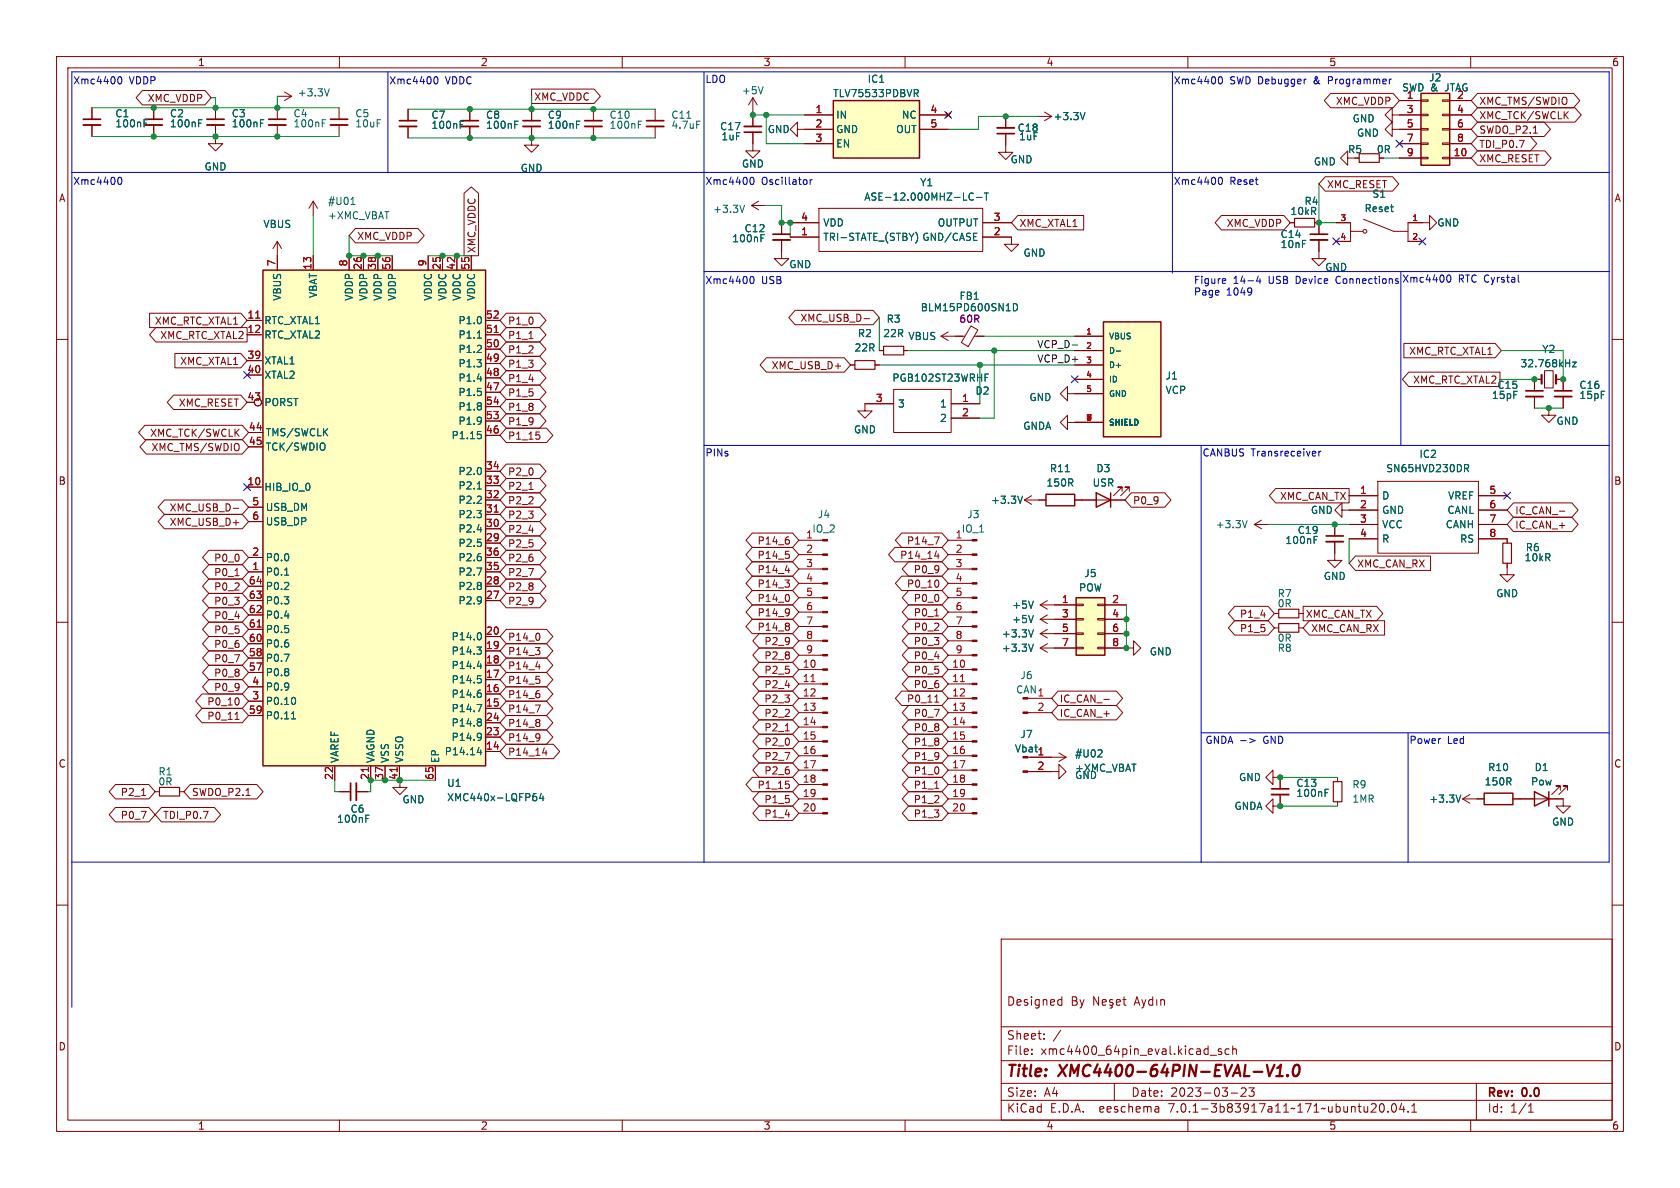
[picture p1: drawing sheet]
<svg xmlns="http://www.w3.org/2000/svg" width="297mm" height="210mm" viewBox="0 0 297 210" stroke-linecap="round" stroke-linejoin="round" font-family="sans-serif">
<defs><g id="words">
<g font-size="2.8" fill="#840000">
<text x="178" y="190.8">Title:</text>
<text x="187.4" y="190.8">XMC4400-64PIN-EVAL-V1.0</text>
</g>
<g font-size="2.1" fill="#840000">
<text x="178" y="177.9">Designed</text>
<text x="178" y="183.9">Sheet:</text>
<text x="186.2" y="183.9">/</text>
<text x="178" y="186.6">File:</text>
<text x="184" y="186.6">xmc4400_64pin_eval.kicad_sch</text>
<text x="178" y="196.8">KiCad</text>
<text x="178" y="194">Size:</text>
<text x="184.6" y="194">A4</text>
<text x="185.7" y="196.8">E.D.A.</text>
<text x="194.4" y="196.8">eeschema</text>
<text x="200" y="194">Date:</text>
<text x="206.7" y="196.8">7.0.1-3b83917a11~171~ubuntu20.04.1</text>
<text x="206.9" y="194">2023-03-23</text>
<text x="263" y="194.2">Rev:</text>
<text x="263" y="196.8">Id:</text>
<text x="267" y="196.8">1/1</text>
<text x="269.2" y="194.2">0.0</text>
</g>
<g font-size="1.8" fill="#840000">
<text x="35" y="11.8">1</text>
<text x="85" y="11.8">2</text>
<text x="135" y="11.8">3</text>
<text x="185" y="11.8">4</text>
<text x="235" y="11.8">5</text>
<text x="285" y="11.8">6</text>
<text x="94.5" y="17.9">XMC_VDDC</text>
<text x="26" y="18.2">XMC_VDDP</text>
<text x="236" y="18.7">XMC_VDDP</text>
<text x="261.5" y="23.8">SWDO_P2.1</text>
<text x="261.5" y="21.2">XMC_TCK/SWCLK</text>
<text x="261.5" y="18.7">XMC_TMS/SWDIO</text>
<text x="261.5" y="28.9">XMC_RESET</text>
<text x="261.5" y="26.3">TDI_P0.7</text>
<text x="10.4" y="35.8">A</text>
<text x="234.6" y="33.4">XMC_RESET</text>
<text x="285.4" y="35.8">A</text>
<text x="180.2" y="40.3">XMC_XTAL1</text>
<text x="216.7" y="40.3">XMC_VDDP</text>
<text x="63.2" y="42.6">XMC_VDDP</text>
<text x="84.2" y="44.7" transform="rotate(-90 84.2 44.7)">XMC_VDDC</text>
<text x="27.3" y="57.6">XMC_RTC_XTAL1</text>
<text x="89.8" y="57.6">P1_0</text>
<text x="141.4" y="57.1">XMC_USB_D-</text>
<text x="28.2" y="60.1">XMC_RTC_XTAL2</text>
<text x="31.7" y="64.7">XMC_XTAL1</text>
<text x="89.8" y="65.2">P1_3</text>
<text x="89.8" y="62.6">P1_2</text>
<text x="89.8" y="60.1">P1_1</text>
<text x="136.3" y="65.4">XMC_USB_D+</text>
<text x="249" y="62.9">XMC_RTC_XTAL1</text>
<text x="89.8" y="67.7">P1_4</text>
<text x="89.8" y="70.3">P1_5</text>
<text x="249.7" y="68">XMC_RTC_XTAL2</text>
<text x="26.4" y="77.4">XMC_TCK/SWCLK</text>
<text x="31.5" y="72">XMC_RESET</text>
<text x="89.8" y="72.8">P1_8</text>
<text x="89.8" y="77.9">P1_15</text>
<text x="89.8" y="75.3">P1_9</text>
<text x="26.7" y="79.9">XMC_TMS/SWDIO</text>
<text x="10.3" y="85.8">B</text>
<text x="89.8" y="86.8">P2_1</text>
<text x="89.8" y="84.2">P2_0</text>
<text x="89.8" y="89.3">P2_2</text>
<text x="200.3" y="89.3">P0_9</text>
<text x="226.2" y="88.5">XMC_CAN_TX</text>
<text x="285.3" y="85.8">B</text>
<text x="29.9" y="93.1">XMC_USB_D+</text>
<text x="29.9" y="90.6">XMC_USB_D-</text>
<text x="89.8" y="91.8">P2_3</text>
<text x="89.8" y="94.4">P2_4</text>
<text x="267.9" y="93.6">IC_CAN_+</text>
<text x="267.9" y="91.1">IC_CAN_-</text>
<text x="37.7" y="99.5">P0_0</text>
<text x="89.8" y="96.9">P2_5</text>
<text x="89.8" y="99.5">P2_6</text>
<text x="133.8" y="96.4">P14_6</text>
<text x="133.8" y="99">P14_5</text>
<text x="133.8" y="101.5">P14_4</text>
<text x="159" y="99">P14_14</text>
<text x="160.2" y="96.4">P14_7</text>
<text x="161.4" y="101.5">P0_9</text>
<text x="239.9" y="100.5">XMC_CAN_RX</text>
<text x="37.7" y="107.1">P0_3</text>
<text x="37.7" y="104.5">P0_2</text>
<text x="37.7" y="102">P0_1</text>
<text x="89.8" y="102">P2_7</text>
<text x="89.8" y="107.1">P2_9</text>
<text x="89.8" y="104.5">P2_8</text>
<text x="133.8" y="106.6">P14_0</text>
<text x="133.8" y="104">P14_3</text>
<text x="160.2" y="104">P0_10</text>
<text x="161.4" y="106.6">P0_0</text>
<text x="37.7" y="109.6">P0_4</text>
<text x="37.7" y="112.2">P0_5</text>
<text x="89.8" y="113.4">P14_0</text>
<text x="133.8" y="111.7">P14_8</text>
<text x="133.8" y="109.1">P14_9</text>
<text x="161.4" y="109.1">P0_1</text>
<text x="161.4" y="111.7">P0_2</text>
<text x="219.1" y="111.9">P1_5</text>
<text x="219.1" y="109.4">P1_4</text>
<text x="230.9" y="109.4">XMC_CAN_TX</text>
<text x="231.8" y="111.9">XMC_CAN_RX</text>
<text x="37.7" y="119.8">P0_8</text>
<text x="37.7" y="117.2">P0_7</text>
<text x="37.7" y="114.7">P0_6</text>
<text x="89.8" y="118.5">P14_4</text>
<text x="89.8" y="116">P14_3</text>
<text x="135" y="116.7">P2_8</text>
<text x="135" y="114.2">P2_9</text>
<text x="135" y="119.3">P2_5</text>
<text x="161.4" y="114.2">P0_3</text>
<text x="161.4" y="116.7">P0_4</text>
<text x="161.4" y="119.3">P0_5</text>
<text x="36.5" y="124.9">P0_10</text>
<text x="37.7" y="122.3">P0_9</text>
<text x="89.8" y="121.1">P14_5</text>
<text x="89.8" y="123.6">P14_6</text>
<text x="135" y="124.4">P2_3</text>
<text x="135" y="121.8">P2_4</text>
<text x="160.2" y="124.4">P0_11</text>
<text x="161.4" y="121.8">P0_6</text>
<text x="187.4" y="124.4">IC_CAN_-</text>
<text x="36.5" y="127.4">P0_11</text>
<text x="89.8" y="128.7">P14_8</text>
<text x="89.8" y="126.1">P14_7</text>
<text x="89.8" y="131.2">P14_9</text>
<text x="135" y="132">P2_0</text>
<text x="135" y="129.4">P2_1</text>
<text x="135" y="126.9">P2_2</text>
<text x="161.4" y="129.4">P0_8</text>
<text x="161.4" y="132">P1_8</text>
<text x="161.4" y="126.9">P0_7</text>
<text x="187.4" y="126.9">IC_CAN_+</text>
<text x="10.3" y="135.8">C</text>
<text x="89.8" y="133.8">P14_14</text>
<text x="135" y="137.1">P2_6</text>
<text x="135" y="134.5">P2_7</text>
<text x="161.4" y="134.5">P1_9</text>
<text x="161.4" y="137.1">P1_0</text>
<text x="285.3" y="135.8">C</text>
<text x="21.2" y="140.9">P2_1</text>
<text x="33.9" y="140.9">SWDO_P2.1</text>
<text x="133.8" y="139.6">P1_15</text>
<text x="135" y="142.1">P1_5</text>
<text x="161.4" y="142.1">P1_2</text>
<text x="161.4" y="139.6">P1_1</text>
<text x="21.2" y="144.9">P0_7</text>
<text x="28.9" y="144.9">TDI_P0.7</text>
<text x="135" y="144.7">P1_4</text>
<text x="161.4" y="144.7">P1_3</text>
<text x="10.3" y="185.8">D</text>
<text x="285.3" y="185.8">D</text>
<text x="35" y="199.8">1</text>
<text x="85" y="199.8">2</text>
<text x="135" y="199.8">3</text>
<text x="185" y="199.8">4</text>
<text x="235" y="199.8">5</text>
<text x="285" y="199.8">6</text>
</g>
<g font-size="1.8" fill="#0000c2">
<text x="13" y="15">Xmc4400</text>
<text x="22.9" y="15">VDDP</text>
<text x="68.8" y="15">Xmc4400</text>
<text x="78.8" y="15">VDDC</text>
<text x="124.7" y="14.7">LDO</text>
<text x="207.5" y="15">Xmc4400</text>
<text x="217.4" y="15">SWD Debugger</text>
<text x="232.4" y="15">&amp;</text>
<text x="235.1" y="15">Programmer</text>
<text x="13" y="32.8">Xmc4400</text>
<text x="124.7" y="32.8">Xmc4400</text>
<text x="134.6" y="32.8">Oscillator</text>
<text x="207.5" y="32.8">Xmc4400</text>
<text x="217.4" y="32.8">Reset</text>
<text x="124.7" y="50.3">Xmc4400</text>
<text x="134.6" y="50.3">USB</text>
<text x="211.1" y="50.3">Figure</text>
<text x="211.1" y="52.3">Page</text>
<text x="216.8" y="52.3">1049</text>
<text x="218" y="50.3">14-4</text>
<text x="224.3" y="50.3">USB</text>
<text x="229.2" y="50.3">Device</text>
<text x="236.4" y="50.3">Connections</text>
<text x="247.9" y="50">Xmc4400</text>
<text x="257.8" y="50">RTC Cyrstal</text>
<text x="124.7" y="80.8">PINs</text>
<text x="212.6" y="80.8">CANBUS Transreceiver</text>
<text x="213.1" y="131.6">GNDA -&gt;</text>
<text x="223.4" y="131.6">GND</text>
<text x="249.2" y="131.6">Power</text>
<text x="255.9" y="131.6">Led</text>
</g>
<g font-size="1.8" fill="#006464">
<text x="52.6" y="17.2">+3.3V</text>
<text x="131.1" y="16.8">+5V</text>
<text x="147.2" y="17.3">TLV75533PDBVR</text>
<text x="153.3" y="14.8">IC1</text>
<text x="247.8" y="16.3">SWD &amp;</text>
<text x="252.6" y="14.5">J2</text>
<text x="255.5" y="16.3">JTAG</text>
<text x="20.3" y="20.9">C1</text>
<text x="20.3" y="22.7">100nF</text>
<text x="30" y="20.9">C2</text>
<text x="30" y="22.7">100nF</text>
<text x="40.9" y="20.9">C3</text>
<text x="40.9" y="22.7">100nF</text>
<text x="51.8" y="20.9">C4</text>
<text x="51.8" y="22.7">100nF</text>
<text x="62.7" y="20.9">C5</text>
<text x="62.7" y="22.7">10uF</text>
<text x="76.2" y="21.1">C7</text>
<text x="76.2" y="22.9">100nF</text>
<text x="85.9" y="21.1">C8</text>
<text x="85.9" y="22.9">100nF</text>
<text x="96.8" y="21.1">C9</text>
<text x="96.8" y="22.9">100nF</text>
<text x="107.7" y="21.1">C10</text>
<text x="107.7" y="22.9">100nF</text>
<text x="118.6" y="21.1">C11</text>
<text x="118.6" y="22.9">4.7uF</text>
<text x="127.2" y="23.2">C17</text>
<text x="135.7" y="23.7">GND</text>
<text x="147.8" y="21.1">IN</text>
<text x="147.8" y="23.7">GND</text>
<text x="158.3" y="23.7">OUT</text>
<text x="159.3" y="21.1">NC</text>
<text x="179.8" y="23.4">C18</text>
<text x="186.2" y="21.4">+3.3V</text>
<text x="239.1" y="21.8">GND</text>
<text x="127.5" y="25">1uF</text>
<text x="131.1" y="29.8">GND</text>
<text x="147.8" y="26.2">EN</text>
<text x="178.6" y="29">GND</text>
<text x="180.1" y="25">1uF</text>
<text x="232.2" y="29.4">GND</text>
<text x="238.3" y="27.2">R5</text>
<text x="239.8" y="24.3">GND</text>
<text x="243.3" y="27.2">0R</text>
<text x="36.1" y="30.3">GND</text>
<text x="92" y="30.5">GND</text>
<text x="152.7" y="35.6">ASE-12.000MHZ-LC-T</text>
<text x="162.6" y="33.1">Y1</text>
<text x="242.6" y="35.1">S1</text>
<text x="46.5" y="40.4">VBUS</text>
<text x="57.9" y="36.4">#U01</text>
<text x="57.9" y="38.9">+XMC_VBAT</text>
<text x="126" y="37.8">+3.3V</text>
<text x="131.6" y="41.2">C12</text>
<text x="145.5" y="40.2">VDD</text>
<text x="165.7" y="40.2">OUTPUT</text>
<text x="228.1" y="38.2">10kR</text>
<text x="230.6" y="36.4">R4</text>
<text x="241.2" y="37.7">Reset</text>
<text x="254" y="40.2">GND</text>
<text x="129.4" y="43">100nF</text>
<text x="139.5" y="47.6">GND</text>
<text x="145.5" y="42.7">TRI-STATE_(STBY)</text>
<text x="162.9" y="42.7">GND/CASE</text>
<text x="180.9" y="45.5">GND</text>
<text x="226.3" y="42.2">C14</text>
<text x="226.3" y="44">10nF</text>
<text x="49.8" y="53.3" transform="rotate(-90 49.8 53.3)">VBUS</text>
<text x="56.2" y="52.8" transform="rotate(-90 56.2 52.8)">VBAT</text>
<text x="62.5" y="53.3" transform="rotate(-90 62.5 53.3)">VDDP</text>
<text x="65.1" y="53.3" transform="rotate(-90 65.1 53.3)">VDDP</text>
<text x="67.6" y="53.3" transform="rotate(-90 67.6 53.3)">VDDP</text>
<text x="70.2" y="53.3" transform="rotate(-90 70.2 53.3)">VDDP</text>
<text x="76.5" y="53.3" transform="rotate(-90 76.5 53.3)">VDDC</text>
<text x="79.1" y="53.3" transform="rotate(-90 79.1 53.3)">VDDC</text>
<text x="81.6" y="53.3" transform="rotate(-90 81.6 53.3)">VDDC</text>
<text x="84.1" y="53.3" transform="rotate(-90 84.1 53.3)">VDDC</text>
<text x="169.6" y="53.1">FB1</text>
<text x="234.2" y="48.1">GND</text>
<text x="46.7" y="57.5">RTC_XTAL1</text>
<text x="80.9" y="57.5">P1.0</text>
<text x="151.6" y="59.8">R2</text>
<text x="156.1" y="59.8">22R</text>
<text x="156.7" y="57.2">R3</text>
<text x="162.7" y="55.2">BLM15PD600SN1D</text>
<text x="46.7" y="60">RTC_XTAL2</text>
<text x="46.7" y="64.6">XTAL1</text>
<text x="80.9" y="65.1">P1.3</text>
<text x="80.9" y="62.5">P1.2</text>
<text x="80.9" y="60">P1.1</text>
<text x="151" y="62.3">22R</text>
<text x="160.5" y="60.3">VBUS</text>
<text x="268.7" y="65.1">32.768kHz</text>
<text x="272.6" y="62.5">Y2</text>
<text x="46.7" y="67.1">XTAL2</text>
<text x="46.7" y="71.9">PORST</text>
<text x="80.9" y="70.2">P1.5</text>
<text x="80.9" y="67.6">P1.4</text>
<text x="157.7" y="67.6">PGB102ST23WRHF</text>
<text x="172.4" y="69.9">D2</text>
<text x="181.9" y="71.1">GND</text>
<text x="206" y="67.2">J1</text>
<text x="206" y="69.8">VCP</text>
<text x="263.7" y="70.7">15pF</text>
<text x="264.7" y="68.9">C15</text>
<text x="279.2" y="68.9">C16</text>
<text x="279.2" y="70.7">15pF</text>
<text x="47" y="77.3">TMS/SWCLK</text>
<text x="79.7" y="77.8">P1.15</text>
<text x="80.9" y="75.2">P1.9</text>
<text x="80.9" y="72.7">P1.8</text>
<text x="150.9" y="76.8">GND</text>
<text x="158.7" y="72.2">3</text>
<text x="166" y="72.2">1</text>
<text x="166" y="74.7">2</text>
<text x="180.8" y="76.1">GNDA</text>
<text x="275.1" y="75.2">GND</text>
<text x="47" y="79.8">TCK/SWDIO</text>
<text x="185.5" y="83.6">R11</text>
<text x="193.8" y="83.6">D3</text>
<text x="245" y="83.6">SN65HVD230DR</text>
<text x="250.9" y="81.1">IC2</text>
<text x="46.7" y="86.9">HIB_IO_0</text>
<text x="80.9" y="89.2">P2.2</text>
<text x="80.9" y="86.7">P2.1</text>
<text x="80.9" y="84.1">P2.0</text>
<text x="175.1" y="89.2">+3.3V</text>
<text x="184.9" y="86.2">150R</text>
<text x="193.1" y="86.2">USR</text>
<text x="244.3" y="88.5">D</text>
<text x="255.9" y="88.5">VREF</text>
<text x="47" y="90.5">USB_DM</text>
<text x="47" y="93">USB_DP</text>
<text x="80.9" y="94.3">P2.4</text>
<text x="80.9" y="91.8">P2.3</text>
<text x="143.5" y="94.3">IO_2</text>
<text x="144.5" y="91.8">J4</text>
<text x="170" y="94.3">IO_1</text>
<text x="170.9" y="91.8">J3</text>
<text x="214.9" y="93.5">+3.3V</text>
<text x="229.3" y="94.6">C19</text>
<text x="231.7" y="91">GND</text>
<text x="244.3" y="91">GND</text>
<text x="244.3" y="93.5">VCC</text>
<text x="255.5" y="93.5">CANH</text>
<text x="255.8" y="91">CANL</text>
<text x="47" y="101.9">P0.1</text>
<text x="47" y="99.4">P0.0</text>
<text x="80.9" y="96.8">P2.5</text>
<text x="80.9" y="101.9">P2.7</text>
<text x="80.9" y="99.4">P2.6</text>
<text x="227.2" y="96.3">100nF</text>
<text x="244.3" y="96.1">R</text>
<text x="258" y="96.1">RS</text>
<text x="269.5" y="99.4">10kR</text>
<text x="269.7" y="97.6">R6</text>
<text x="47" y="107">P0.3</text>
<text x="47" y="104.5">P0.2</text>
<text x="80.9" y="107">P2.9</text>
<text x="80.9" y="104.5">P2.8</text>
<text x="178.9" y="107.8">+5V</text>
<text x="190.7" y="104.7">POW</text>
<text x="191.6" y="102.2">J5</text>
<text x="225.8" y="105.7">R7</text>
<text x="225.8" y="107.5">0R</text>
<text x="234" y="102.7">GND</text>
<text x="264.4" y="105.7">GND</text>
<text x="47" y="112.1">P0.5</text>
<text x="47" y="109.5">P0.4</text>
<text x="79.7" y="113.3">P14.0</text>
<text x="177.1" y="112.8">+3.3V</text>
<text x="178.9" y="110.3">+5V</text>
<text x="225.8" y="113.6">0R</text>
<text x="47" y="119.7">P0.8</text>
<text x="47" y="117.2">P0.7</text>
<text x="47" y="114.6">P0.6</text>
<text x="79.7" y="118.4">P14.4</text>
<text x="79.7" y="115.9">P14.3</text>
<text x="177.1" y="115.4">+3.3V</text>
<text x="203.2" y="116">GND</text>
<text x="225.8" y="115.4">R8</text>
<text x="47" y="124.8">P0.10</text>
<text x="47" y="122.2">P0.9</text>
<text x="79.7" y="123.5">P14.6</text>
<text x="79.7" y="121">P14.5</text>
<text x="179.6" y="122.7">CAN</text>
<text x="180.3" y="120.2">J6</text>
<text x="47" y="127.3">P0.11</text>
<text x="79.7" y="126">P14.7</text>
<text x="79.7" y="131.1">P14.9</text>
<text x="79.7" y="128.6">P14.8</text>
<text x="180.3" y="130.6">J7</text>
<text x="27.9" y="137.2">R1</text>
<text x="60" y="134.9" transform="rotate(-90 60 134.9)">VAREF</text>
<text x="66.4" y="134.9" transform="rotate(-90 66.4 134.9)">VAGND</text>
<text x="68.9" y="134.9" transform="rotate(-90 68.9 134.9)">VSS</text>
<text x="71.4" y="134.9" transform="rotate(-90 71.4 134.9)">VSSO</text>
<text x="77.8" y="134.9" transform="rotate(-90 77.8 134.9)">EP</text>
<text x="78.5" y="133.7">P14.14</text>
<text x="179.4" y="133.2">Vbat</text>
<text x="190" y="134">#U02</text>
<text x="190" y="136.6">+XMC_VBAT</text>
<text x="190" y="137.9">GND</text>
<text x="263" y="136.5">R10</text>
<text x="271.2" y="136.5">D1</text>
<text x="27.9" y="139">0R</text>
<text x="61.9" y="143.8">C6</text>
<text x="71.1" y="142.2">GND</text>
<text x="79" y="141.8">XMC440x-LQFP64</text>
<text x="79" y="139.3">U1</text>
<text x="218.2" y="143.3">GNDA</text>
<text x="219" y="138.2">GND</text>
<text x="229.1" y="139.3">C13</text>
<text x="229.1" y="141">100nF</text>
<text x="239" y="139.5">R9</text>
<text x="239" y="142">1MR</text>
<text x="252.6" y="142">+3.3V</text>
<text x="262.4" y="139">150R</text>
<text x="270.6" y="139">Pow</text>
<text x="59.5" y="145.6">100nF</text>
<text x="274.3" y="146.1">GND</text>
</g>
<g font-size="1.8" fill="#a90000">
<text x="248.6" y="17.5">1</text>
<text x="257.5" y="17.5">2</text>
<text x="144.1" y="20.1">1</text>
<text x="144.1" y="22.6">2</text>
<text x="164.4" y="20.1">4</text>
<text x="164.4" y="22.6">5</text>
<text x="248.6" y="20.1">3</text>
<text x="248.6" y="22.6">5</text>
<text x="257.5" y="20.1">4</text>
<text x="257.5" y="22.6">6</text>
<text x="144.1" y="25.1">3</text>
<text x="248.6" y="25.1">7</text>
<text x="248.6" y="27.7">9</text>
<text x="256.9" y="27.7">10</text>
<text x="257.5" y="25.1">8</text>
<text x="141.6" y="41.7">1</text>
<text x="141.6" y="39.1">4</text>
<text x="175.6" y="41.7">2</text>
<text x="175.6" y="39.1">3</text>
<text x="48.8" y="47.2" transform="rotate(-90 48.8 47.2)">7</text>
<text x="55.1" y="47.8" transform="rotate(-90 55.1 47.8)">13</text>
<text x="61.5" y="47.2" transform="rotate(-90 61.5 47.2)">8</text>
<text x="64" y="47.8" transform="rotate(-90 64 47.8)">26</text>
<text x="66.5" y="47.8" transform="rotate(-90 66.5 47.8)">38</text>
<text x="69.1" y="47.8" transform="rotate(-90 69.1 47.8)">56</text>
<text x="75.4" y="47.2" transform="rotate(-90 75.4 47.2)">9</text>
<text x="78" y="47.8" transform="rotate(-90 78 47.8)">25</text>
<text x="80.5" y="47.8" transform="rotate(-90 80.5 47.8)">42</text>
<text x="83.1" y="47.8" transform="rotate(-90 83.1 47.8)">55</text>
<text x="43.7" y="56.4">11</text>
<text x="43.7" y="58.9">12</text>
<text x="85.8" y="58.9">51</text>
<text x="85.8" y="56.4">52</text>
<text x="43.7" y="63.5">39</text>
<text x="85.8" y="64">49</text>
<text x="85.8" y="61.5">50</text>
<text x="43.7" y="66">40</text>
<text x="43.7" y="70.9">43</text>
<text x="85.8" y="69.1">47</text>
<text x="85.8" y="66.5">48</text>
<text x="85.8" y="71.6">54</text>
<text x="154.8" y="71.1">3</text>
<text x="170" y="71.1">1</text>
<text x="43.9" y="76.2">44</text>
<text x="85.8" y="76.7">46</text>
<text x="85.8" y="74.2">53</text>
<text x="170" y="73.7">2</text>
<text x="43.9" y="78.7">45</text>
<text x="85.8" y="83.1">34</text>
<text x="43.7" y="85.9">10</text>
<text x="44.5" y="89.4">5</text>
<text x="85.8" y="88.1">32</text>
<text x="85.8" y="85.6">33</text>
<text x="240.4" y="87.4">1</text>
<text x="240.4" y="89.9">2</text>
<text x="263.2" y="87.4">5</text>
<text x="263.2" y="89.9">6</text>
<text x="44.5" y="91.9">6</text>
<text x="85.8" y="95.8">29</text>
<text x="85.8" y="93.2">30</text>
<text x="85.8" y="90.7">31</text>
<text x="142.5" y="95.3">1</text>
<text x="168.9" y="95.3">1</text>
<text x="240.4" y="92.5">3</text>
<text x="240.4" y="95">4</text>
<text x="263.2" y="92.5">7</text>
<text x="263.2" y="95">8</text>
<text x="44.5" y="100.8">1</text>
<text x="44.5" y="98.3">2</text>
<text x="85.8" y="100.8">35</text>
<text x="85.8" y="98.3">36</text>
<text x="142.5" y="97.8">2</text>
<text x="142.5" y="100.3">3</text>
<text x="168.9" y="97.8">2</text>
<text x="168.9" y="100.3">3</text>
<text x="43.9" y="105.9">63</text>
<text x="43.9" y="103.4">64</text>
<text x="85.8" y="105.9">27</text>
<text x="85.8" y="103.4">28</text>
<text x="142.5" y="102.9">4</text>
<text x="142.5" y="105.4">5</text>
<text x="142.5" y="108">6</text>
<text x="168.9" y="102.9">4</text>
<text x="168.9" y="105.4">5</text>
<text x="168.9" y="108">6</text>
<text x="187.7" y="106.7">1</text>
<text x="196.6" y="106.7">2</text>
<text x="43.9" y="113.5">60</text>
<text x="43.9" y="111">61</text>
<text x="43.9" y="108.5">62</text>
<text x="85.8" y="112.3">20</text>
<text x="142.5" y="110.5">7</text>
<text x="142.5" y="113">8</text>
<text x="168.9" y="110.5">7</text>
<text x="168.9" y="113">8</text>
<text x="187.7" y="109.2">3</text>
<text x="187.7" y="111.8">5</text>
<text x="196.6" y="109.2">4</text>
<text x="196.6" y="111.8">6</text>
<text x="43.9" y="118.6">57</text>
<text x="43.9" y="116.1">58</text>
<text x="85.8" y="119.9">17</text>
<text x="85.8" y="117.3">18</text>
<text x="85.8" y="114.8">19</text>
<text x="141.9" y="118.1">10</text>
<text x="142.5" y="115.6">9</text>
<text x="168.3" y="118.1">10</text>
<text x="168.9" y="115.6">9</text>
<text x="187.7" y="114.3">7</text>
<text x="196.6" y="114.3">8</text>
<text x="44.5" y="123.7">3</text>
<text x="44.5" y="121.2">4</text>
<text x="85.8" y="125">15</text>
<text x="85.8" y="122.4">16</text>
<text x="141.9" y="120.7">11</text>
<text x="141.9" y="123.2">12</text>
<text x="141.9" y="125.7">13</text>
<text x="168.3" y="120.7">11</text>
<text x="168.3" y="123.2">12</text>
<text x="168.3" y="125.7">13</text>
<text x="183.4" y="123.2">1</text>
<text x="183.4" y="125.7">2</text>
<text x="43.9" y="126.2">59</text>
<text x="85.8" y="130">23</text>
<text x="85.8" y="127.5">24</text>
<text x="141.9" y="128.3">14</text>
<text x="141.9" y="130.8">15</text>
<text x="168.3" y="128.3">14</text>
<text x="168.3" y="130.8">15</text>
<text x="58.9" y="137.9" transform="rotate(-90 58.9 137.9)">22</text>
<text x="65.3" y="137.9" transform="rotate(-90 65.3 137.9)">21</text>
<text x="67.8" y="137.9" transform="rotate(-90 67.8 137.9)">37</text>
<text x="70.4" y="137.9" transform="rotate(-90 70.4 137.9)">41</text>
<text x="76.7" y="137.9" transform="rotate(-90 76.7 137.9)">65</text>
<text x="85.8" y="132.6">14</text>
<text x="141.9" y="133.4">16</text>
<text x="141.9" y="135.9">17</text>
<text x="168.3" y="133.4">16</text>
<text x="168.3" y="135.9">17</text>
<text x="183.4" y="133.6">1</text>
<text x="183.4" y="136.1">2</text>
<text x="141.9" y="138.4">18</text>
<text x="141.9" y="141">19</text>
<text x="141.9" y="143.5">20</text>
<text x="168.3" y="138.4">18</text>
<text x="168.3" y="141">19</text>
<text x="168.3" y="143.5">20</text>
</g>
<text font-size="1.8" fill="#840084" x="169.5" y="57.2">60R</text>
<g font-size="1.8" fill="#0f0f0f">
<text x="183.4" y="61.6">VCP_D-</text>
<text x="183.4" y="64.2">VCP_D+</text>
</g>
<g font-size="1.4" fill="#a90000">
<text x="236.9" y="39.1">3</text>
<text x="249.6" y="39.1">1</text>
<text x="236.9" y="42.4">4</text>
<text x="249.6" y="42.4">2</text>
<text x="192" y="59.2">1</text>
<text x="192" y="61.7">2</text>
<text x="192" y="64.3">3</text>
<text x="192" y="66.8">4</text>
<text x="192" y="69.3">5</text>
<text x="192" y="74.4">7</text>
</g>
<g font-size="1.4" fill="#006464">
<text x="196.1" y="60.1">VBUS</text>
<text x="196.1" y="62.7">D-</text>
<text x="196.1" y="65.2">D+</text>
<text x="196.1" y="67.8">ID</text>
<text x="196.1" y="70.3">GND</text>
<text x="196.1" y="75.4">SHIELD</text>
</g>
</g></defs>
<g fill="none" stroke="#840000" stroke-width=".18">
<path d="M10 10h277v190h-277zM12 12h273v186h-273zM16.3 19.1v2M25.2 16h11l1.1 1.3-1.1 1.2h-11l-1.1-1.2zM27.2 19.1v2M38.1 19.1v2M49 19.1v2M49 17h2.6M50.3 16.3l1.3 .7M51.6 17l-1.3 .8M59.9 19.1v2M60 10v2"/>
<path d="M72.1 19.3v2M83.1 19.3v2M94 15.7h11l1.1 1.3-1.1 1.3h-11zM94 19.3v2M104.9 19.3v2M110 10v2M115.8 19.3v2M133.1 17.3l-.8 1.2M133.1 17.3v2.5M133.1 17.3l.8 1.2M160 10v2M167.3 19.9l.7 .8"/>
<path d="M168 19.9l-.7 .8M184.7 19.8l1.2 .8M210 10v2M235.2 16.5h11.1l1.1 1.3-1.1 1.3h-11.1l-1.1-1.3zM247.4 17.8h3.8M251.2 17.7h1.3v.2h-1.3zM255 17.7h1.3v.2h-1.3zM256.3 17.8h3.8M260 10v2M261.2 19h17.2l1.1 1.3-1.1 1.3h-17.2l-1.1-1.3zM261.2 16.5h17l1.1 1.3-1.1 1.3h-17l-1.1-1.3zM16.3 22.1v2"/>
<path d="M27.2 22.1v2M38.1 22.1v3.3h1.3l-1.3 1.3-1.3-1.3h1.3M49 22.1v2M55.4 35.6l-.8 1.2M55.4 35.6v2.5M55.4 35.6l.7 1.2M59.9 22.1v2M72.1 22.4v2M82 34.2l1.3-1.2 1.3 1.2v11h-2.6zM83.1 22.4v2M94 22.4v3.3h1.2l-1.2 1.2-1.3-1.2h1.3M104.9 22.4v2"/>
<path d="M115.8 22.4v2M132.8 36.3l1.3 .8M132.8 36.3h2.6M133.1 23.4v3.3h1.3l-1.3 1.2-1.3-1.2h1.3M133.1 20.3v2.1M134.1 35.6l-1.3 .7M138.2 39.4v2M139.7 39.4h5.1M141 22.9v-1.3l-1.3 1.3 1.3 1.2v-1.2h6.3M142.2 20.3h5.1M142.2 25.4h5.1M144.8 36.8h28.9v7.7h-28.9z"/>
<path d="M162.6 20.3h5M162.6 22.9h5M173.7 39.4h5.1M177.8 23.6v3.3h1.3l-1.3 1.3-1.3-1.3h1.3M177.8 20.6v2M179.9 38.1h11.7v2.5h-11.7l-1.1-1.2zM183.4 20.6h2.5M185.9 20.6l-1.2 .7M215.9 38.1h11.1l1.1 1.3-1.1 1.2h-11.1l-1.1-1.2zM228.1 39.4h.8M232.4 39.4h.8v2M234.3 31.2h11.9l1.1 1.3-1.1 1.3h-11.9l-1.1-1.3z"/>
<path d="M236.2 39.4h2.6v3.3h-2.6M238.3 27.9v-1.2l-1.3 1.2 1.3 1.3v-1.3h2M241 38.8l5.4 2.1h2.5M243.8 27.9h.8M246.1 20.3v-1.2l-1.2 1.2 1.2 1.3v-1.3h5.1M246.1 22.9v-1.3l-1.2 1.3 1.2 1.2v-1.2h5.1M247.4 27.9h3.8M247.4 25.4h3.8M251.2 27.8h1.3v.3h-1.3zM251.2 25.3h1.3v.2h-1.3zM251.2 22.7h1.3v.3h-1.3zM251.2 20.2h1.3v.2h-1.3z"/>
<path d="M252.7 39.4v1.2l1.3-1.2-1.3-1.3v1.3h-3.8v3.3h2.6M255 27.8h1.3v.3h-1.3zM255 25.3h1.3v.2h-1.3zM255 22.7h1.3v.3h-1.3zM255 20.2h1.3v.2h-1.3zM256.3 27.9h3.8M256.3 20.3h3.8M256.3 22.9h3.8M256.3 25.4h3.8M261.2 26.7h11.9l1.1 1.2-1.1 1.3h-11.9l-1.1-1.3zM261.2 21.6h11.8l1.1 1.3-1.1 1.2h-11.8l-1.1-1.2zM261.2 24.1h9.4l1.1 1.3-1.1 1.3h-9.4l-1.1-1.3z"/>
<path d="M10 60h2M26.4 55.4h16.2l1.1 1.2-1.1 1.3h-16.2zM27.6 57.9h16.1v2.6h-16.1l-1.2-1.3zM43.7 56.6h2.5M43.7 59.2h2.5M49 42.7v5.1M49 42.7l-.7 1.2M49 42.7l.8 1.2M55.4 45.2v2.6M61.7 45.2v2.6M62.8 40.4h11.1l1.1 1.3-1.1 1.2h-11.1l-1.1-1.2zM64.3 45.2v2.6"/>
<path d="M66.8 45.2v2.6M69.3 45.2v2.6M75.7 45.2v2.6M78.2 45.2v2.6M80.8 45.2v2.6M83.3 45.2v2.6M85.9 56.6h2.5M85.9 59.2h2.5M89.5 55.4h5.9l1.1 1.2-1.1 1.3h-5.9l-1.1-1.3zM89.5 57.9h5.9l1.1 1.3-1.1 1.3h-5.9l-1.1-1.3zM93.5 59.9h.7M138.2 42.4v3.3h1.2l-1.2 1.3-1.3-1.3h1.3"/>
<path d="M139.7 41.9h5.1M140.6 54.9h13.7l1.1 1.2-1.1 1.3h-13.7l-1.1-1.3zM152.7 56.3h1M166.4 59.4h4.2M166.4 59.4l1.2 .8M167.6 58.7l-1.2 .7M171.7 57.6l1.2 .7-1.7 3-1.2-.7zM172.2 59.4h1.8M173.7 41.9h5.1v1.3h1.3l-1.3 1.3-1.3-1.3h1.3M190 59.4h5.1M233.2 42.4v3.3h1.2l-1.2 1.3-1.3-1.3h1.3M238.8 40.9h2.1"/>
<path d="M285 60h2M25.6 75.2h17.2l1.1 1.3-1.1 1.2h-17.2l-1.1-1.2zM25.9 77.7h16.9l1.1 1.3-1.1 1.3h-16.9l-1.2-1.3zM30.7 69.8h11.9l1.1 1.3-1.1 1.3h-11.9l-1.1-1.3zM30.9 62.5h11.7l1.1 1.3-1.1 1.2h-11.7zM41.7 76.4l.6 .7M42.3 75.9l-.8 .7M43.7 63.8h2.5M43.7 66.3h2.5M43.9 76.5h2.6M43.9 79h2.6M85.9 77h2.5"/>
<path d="M85.9 69.3h2.5M85.9 66.8h2.5M85.9 64.3h2.5M85.9 61.7h2.5M85.9 74.4h2.5M85.9 71.9h2.5M89.5 65.5h5.9l1.1 1.3-1.1 1.3h-5.9l-1.1-1.3zM89.5 70.6h5.9l1.1 1.3-1.1 1.3h-5.9l-1.1-1.3zM89.5 68.1h5.9l1.1 1.2-1.1 1.3h-5.9l-1.1-1.3zM89.5 63h5.9l1.1 1.3-1.1 1.2h-5.9l-1.1-1.2zM89.5 60.5h5.9l1.1 1.2-1.1 1.3h-5.9l-1.1-1.3zM89.5 75.7h7.1l1.1 1.3-1.1 1.2h-7.1l-1.1-1.2z"/>
<path d="M89.5 73.2h5.9l1.1 1.2-1.1 1.3h-5.9l-1.1-1.3zM135.5 63.2h13.8l1.1 1.3-1.1 1.3h-13.8l-1.1-1.3zM150.4 64.5h.7M154.7 64.5h.7M155.4 62h.8M158 68.8h10.1v7.7h-10.1zM158 71.4h-5.1v1.2h1.3l-1.3 1.3-1.3-1.3h1.3M159.8 62h.7M168.1 71.4h5.1M168.1 73.9h5.1M188.7 69.6v-1.3l-1.2 1.3 1.2 1.3v-1.3h6.4M188.7 74.7v-1.3l-1.2 1.3 1.2 1.2v-1.2h6.4"/>
<path d="M190 62h5.1M190 64.5h5.1M190 67.1h5.1M248.2 60.7h16.1l1.1 1.3-1.1 1.2h-16.1zM249 65.8h16.2v2.5h-16.2l-1.1-1.2zM271.3 70.1v2M272.5 67.1h-1.2v2M273 65.5h1.6v3.1h-1.6zM273.8 72.1v1.3h1.3l-1.3 1.3-1.3-1.3h1.3M275.1 67.1h1.3v2M276.4 70.1v2M29.1 90.9h13.7l1.1 1.3-1.1 1.3h-13.7l-1.2-1.3z"/>
<path d="M29.1 88.4h13.7l1.1 1.3-1.1 1.2h-13.7l-1.2-1.2zM36.9 99.8h5.9l1.1 1.3-1.1 1.3h-5.9l-1.1-1.3zM36.9 97.3h5.9l1.1 1.3-1.1 1.2h-5.9l-1.1-1.2zM41.2 89.9h1M43.7 86.1h2.5M43.9 98.6h2.6M43.9 89.7h2.6M43.9 92.2h2.6M85.9 88.4h2.5M85.9 98.6h2.5M85.9 96h2.5M85.9 93.5h2.5"/>
<path d="M85.9 90.9h2.5M85.9 85.9h2.5M85.9 83.3h2.5M89.5 89.7h5.9l1.1 1.2-1.1 1.3h-5.9l-1.1-1.3zM89.5 99.8h5.9l1.1 1.3-1.1 1.3h-5.9l-1.1-1.3zM89.5 92.2h5.9l1.1 1.3-1.1 1.2h-5.9l-1.1-1.2zM89.5 94.7h5.9l1.1 1.3-1.1 1.3h-5.9l-1.1-1.3zM89.5 97.3h5.9l1.1 1.3-1.1 1.2h-5.9l-1.1-1.2zM89.5 84.6h5.9l1.1 1.3-1.1 1.2h-5.9l-1.1-1.2zM89.5 82h5.9l1.1 1.3-1.1 1.3h-5.9l-1.1-1.3zM89.5 87.1h5.9l1.1 1.3-1.1 1.3h-5.9l-1.1-1.3zM93.5 86.5h.7"/>
<path d="M133 94.2h7.1l1.1 1.3-1.1 1.3h-7.1l-1.1-1.3zM133 96.8h7.1l1.1 1.2-1.1 1.3h-7.1l-1.1-1.3zM133 99.3h7.1l1.1 1.3-1.1 1.3h-7.1l-1.1-1.3zM138.9 97.5h.6M139.4 95.5l.2 .1-.2 .5M139.4 98l.2 .2-.2 .5M141.2 98h4.2M141.2 95.5h4.2M158.2 96.8h8.3l1.1 1.2-1.1 1.3h-8.3l-1.1-1.3zM159.4 94.2h7.1l1.1 1.3-1.1 1.3h-7.1l-1.1-1.3zM160.6 99.3h5.9l1.1 1.3-1.1 1.3h-5.9l-1.1-1.3zM165.2 94.9h.8l-.5 1.3"/>
<path d="M165.2 98.3h.8M165.8 97.9v.8M167.6 98h4.3M167.6 95.5h4.3M181.1 88.4h3.8M181.1 88.4l1.3 .8M182.4 87.6l-1.3 .8M190 88.4h8.9M198.4 86.9v-.8h-.8h.8l-1.6 1.5M199.6 86.9v-.8h-.7h.7l-1.5 1.5M200 87.1h5.9l1.1 1.3-1.1 1.3h-5.9l-1.1-1.3zM221.7 92.7l1.3 .8"/>
<path d="M221.7 92.7h2.6M223 91.9l-1.3 .8M225.5 86.4h13v2.5h-13l-1.1-1.3zM236 95.8v3.3h1.2l-1.2 1.2-1.3-1.2h1.3M236 92.7v2M237.2 90.2v-1.3l-1.2 1.3 1.2 1.2v-1.2h6.4M238.5 92.7h5.1M238.5 87.6h5.1M238.5 95.3h5.1M239.6 98.3h13.3v2.5h-13.3l-1.1-1.2zM243.6 85.1h17.8v12.7h-17.8zM261.4 92.7h5"/>
<path d="M261.4 87.6h5M261.4 90.2h5M261.4 95.3h5v.7M266.4 99.6v2h1.3l-1.3 1.3-1.2-1.3h1.2M267.6 91.4h10.3l1.1 1.3-1.1 1.3h-10.3l-1.2-1.3zM267.6 88.9h10.3l1.1 1.3-1.1 1.2h-10.3l-1.2-1.2zM275.7 90.4h.9M10 110h2M36.9 107.4h5.9l1.1 1.3-1.1 1.3h-5.9l-1.1-1.3zM36.9 117.6h5.9l1.1 1.3-1.1 1.2h-5.9l-1.1-1.2zM36.9 115.1h5.9l1.1 1.2-1.1 1.3h-5.9l-1.1-1.3zM36.9 112.5h5.9l1.1 1.3-1.1 1.3h-5.9l-1.1-1.3z"/>
<path d="M36.9 104.9h5.9l1.1 1.3-1.1 1.2h-5.9l-1.1-1.2zM36.9 102.4h5.9l1.1 1.2-1.1 1.3h-5.9l-1.1-1.3zM36.9 110h5.9l1.1 1.3-1.1 1.2h-5.9l-1.1-1.2zM41.5 101.8h.8M43.9 101.1h2.6M43.9 106.2h2.6M43.9 103.6h2.6M43.9 118.9h2.6M43.9 116.3h2.6M43.9 113.8h2.6M43.9 111.3h2.6M43.9 108.7h2.6"/>
<path d="M85.9 101.1h2.5M85.9 117.6h2.5M85.9 115.1h2.5M85.9 112.5h2.5M85.9 106.2h2.5M85.9 103.6h2.5M89.5 118.9h7.1l1.1 1.2-1.1 1.3h-7.1l-1.1-1.3zM89.5 116.3h7.1l1.1 1.3-1.1 1.3h-7.1l-1.1-1.3zM89.5 113.8h7.1l1.1 1.3-1.1 1.2h-7.1l-1.1-1.2zM89.5 111.3h7.1l1.1 1.2-1.1 1.3h-7.1l-1.1-1.3zM89.5 104.9h5.9l1.1 1.3-1.1 1.2h-5.9l-1.1-1.2zM89.5 102.4h5.9l1.1 1.2-1.1 1.3h-5.9l-1.1-1.3z"/>
<path d="M94.7 117.9h.8M133 109.5h7.1l1.1 1.2-1.1 1.3h-7.1l-1.1-1.3zM133 106.9h7.1l1.1 1.3-1.1 1.3h-7.1l-1.1-1.3zM133 104.4h7.1l1.1 1.3-1.1 1.2h-7.1l-1.1-1.2zM133 101.9h7.1l1.1 1.2-1.1 1.3h-7.1l-1.1-1.3zM134.2 114.6h5.9l1.1 1.2-1.1 1.3h-5.9l-1.1-1.3zM134.2 112h5.9l1.1 1.3-1.1 1.3h-5.9l-1.1-1.3zM134.2 117.1h5.9l1.1 1.3-1.1 1.2h-5.9l-1.1-1.2zM134.2 119.6h5.9l1.1 1.3-1.1 1.3h-5.9l-1.1-1.3zM138.8 102.5h.8l-.5 .5M138.8 100.8h.8M139.4 110.2l.2 .2-.2 .2"/>
<path d="M139.4 103.1l.2 .2-.2 .4M139.4 105.2l.2 .4-.2 .6M139.4 107.7h.1a1.07 1.07 0 0 1-.1 1.1M139.4 110.8l.2 .1-.2 .5M139.6 108.2l-.2 .1M141.2 118.4h4.2M141.2 115.8h4.2M141.2 113.3h4.2M141.2 110.7h4.2M141.2 108.2h4.2M141.2 105.7h4.2M141.2 103.1h4.2"/>
<path d="M141.2 100.6h4.2M159.4 101.9h7.1l1.1 1.2-1.1 1.3h-7.1l-1.1-1.3zM160.6 106.9h5.9l1.1 1.3-1.1 1.3h-5.9l-1.1-1.3zM160.6 109.5h5.9l1.1 1.2-1.1 1.3h-5.9l-1.1-1.3zM160.6 104.4h5.9l1.1 1.3-1.1 1.2h-5.9l-1.1-1.2zM160.6 112h5.9l1.1 1.3-1.1 1.3h-5.9l-1.1-1.3zM160.6 114.6h5.9l1.1 1.2-1.1 1.3h-5.9l-1.1-1.3zM160.6 119.6h5.9l1.1 1.3-1.1 1.3h-5.9l-1.1-1.3zM160.6 117.1h5.9l1.1 1.3-1.1 1.2h-5.9l-1.1-1.2zM165.2 108.9h.8M165.8 102.7l.2 .3-.2 .7M167.6 118.4h4.3"/>
<path d="M167.6 115.8h4.3M167.6 113.3h4.3M167.6 110.7h4.3M167.6 108.2h4.3M167.6 105.7h4.3M167.6 103.1h4.3M167.6 100.6h4.3M183.9 112l1.3 .8M183.9 112h6.3M183.9 114.6l1.3 .7M183.9 114.6h6.3M183.9 106.9h6.3"/>
<path d="M183.9 109.5h6.3M183.9 109.5l1.3 .7M183.9 106.9l1.3 .8M185.2 111.3l-1.3 .7M185.2 113.8l-1.3 .8M185.2 108.7l-1.3 .8M185.2 106.2l-1.3 .7M190.2 114.4h1.3v.3h-1.3zM190.2 111.9h1.3v.2h-1.3zM190.2 109.3h1.3v.3h-1.3zM190.2 106.8h1.3v.3h-1.3zM194.1 114.4h1.2v.3h-1.2z"/>
<path d="M194.1 111.9h1.2v.2h-1.2zM194.1 109.3h1.2v.3h-1.2zM194.1 106.8h1.2v.3h-1.2zM195.3 114.6h5.1v-1.3l1.3 1.3-1.3 1.2v-1.2M195.3 112h3.8M195.3 106.9h3.8M195.3 109.5h3.8M218.3 109.7h5.9l1.1 1.3-1.1 1.3h-5.9l-1.1-1.3zM218.3 107.2h5.9l1.1 1.3-1.1 1.2h-5.9l-1.1-1.2zM225.3 111h.8M225.3 108.5h.8M229.6 111h.8"/>
<path d="M229.6 108.5h.8M230.4 107.2h13l1.1 1.3-1.1 1.2h-13zM231.5 109.7h13.3v2.6h-13.3l-1.1-1.3zM285 110h2M20.4 138.7h5.9l1.1 1.3-1.1 1.2h-5.9l-1.1-1.2zM27.4 140h.8M31.7 140h.8M33.6 138.7h11.8l1.1 1.3-1.1 1.2h-11.8l-1.1-1.2zM35.7 125.2h7.1l1.1 1.3-1.1 1.3h-7.1l-1.1-1.3zM35.7 122.7h7.1l1.1 1.3-1.1 1.2h-7.1l-1.1-1.2zM36.9 120.1h5.9l1.1 1.3-1.1 1.3h-5.9l-1.1-1.3zM41.5 127.2h.8"/>
<path d="M41.8 126.1l.1-.2v1.3M42.2 123.5l.1 .3-.1 .7M43.9 124h2.6M43.9 121.4h2.6M43.9 126.5h2.6M59.2 135.4v2.5M59.9 140h2.1M63 140h2M65.5 135.4v2.5M68.1 135.4v2.5M70.6 135.4v2.5M70.7 137.9v1.3h1.3l-1.3 1.3-1.3-1.3h1.3"/>
<path d="M77 135.4v2.5M85.9 132.8h2.5M85.9 125.2h2.5M85.9 122.7h2.5M85.9 120.1h2.5M85.9 130.3h2.5M85.9 127.8h2.5M89.5 126.5h7.1l1.1 1.3-1.1 1.2h-7.1l-1.1-1.2zM89.5 131.6h8.3l1.1 1.2-1.1 1.3h-8.3l-1.1-1.3zM89.5 121.4h7.1l1.1 1.3-1.1 1.3h-7.1l-1.1-1.3zM89.5 124h7.1l1.1 1.2-1.1 1.3h-7.1l-1.1-1.3zM89.5 129h7.1l1.1 1.3-1.1 1.3h-7.1l-1.1-1.3z"/>
<path d="M94.7 124.6h.8l-.5 1.3M95.9 133.1h.8M96.5 132.7v.8M133 137.4h7.1l1.1 1.3-1.1 1.3h-7.1l-1.1-1.3zM134.2 134.9h5.9l1.1 1.2-1.1 1.3h-5.9l-1.1-1.3zM134.2 140h5.9l1.1 1.2-1.1 1.3h-5.9l-1.1-1.3zM134.2 129.8h5.9l1.1 1.3-1.1 1.2h-5.9l-1.1-1.2zM134.2 132.3h5.9l1.1 1.3-1.1 1.3h-5.9l-1.1-1.3zM134.2 122.2h5.9l1.1 1.2-1.1 1.3h-5.9l-1.1-1.3zM134.2 127.3h5.9l1.1 1.2-1.1 1.3h-5.9l-1.1-1.3zM134.2 124.7h5.9l1.1 1.3-1.1 1.3h-5.9l-1.1-1.3zM138.8 129.2h.8"/>
<path d="M138.9 138.1h.6M139.4 138.6l.2 .2-.2 .5M141.2 126h4.2M141.2 123.4h4.2M141.2 138.7h4.2M141.2 136.1h4.2M141.2 133.6h4.2M141.2 131.1h4.2M141.2 128.5h4.2M141.2 120.9h4.2M159.4 122.2h7.1l1.1 1.2-1.1 1.3h-7.1l-1.1-1.3zM160.6 127.3h5.9l1.1 1.2-1.1 1.3h-5.9l-1.1-1.3z"/>
<path d="M160.6 132.3h5.9l1.1 1.3-1.1 1.3h-5.9l-1.1-1.3zM160.6 129.8h5.9l1.1 1.3-1.1 1.2h-5.9l-1.1-1.2zM160.6 124.7h5.9l1.1 1.3-1.1 1.3h-5.9l-1.1-1.3zM160.6 140h5.9l1.1 1.2-1.1 1.3h-5.9l-1.1-1.3zM160.6 137.4h5.9l1.1 1.3-1.1 1.3h-5.9l-1.1-1.3zM160.6 134.9h5.9l1.1 1.2-1.1 1.3h-5.9l-1.1-1.3zM165.2 124.1h.8M165.2 139.4h.8M165.5 123l.1-.1v1.2M167.6 126h4.3M167.6 123.4h4.3M167.6 138.7h4.3"/>
<path d="M167.6 136.1h4.3M167.6 133.6h4.3M167.6 131.1h4.3M167.6 128.5h4.3M167.6 120.9h4.3M181.7 136.4h5.5v-1.3l1.3 1.3-1.3 1.3v-1.3M181.7 126h4.2M181.7 123.4h4.2M181.7 133.9h6.8M187 122.2h10.4l1.1 1.2-1.1 1.3h-10.4l-1.1-1.3zM187 124.7h10.4l1.1 1.3-1.1 1.3h-10.4l-1.1-1.3zM187.2 133.1l1.3 .8"/>
<path d="M188.5 133.9l-1.3 .7M195.2 123.6h.9M225 137.4v-1.3l-1.2 1.3 1.2 1.3v-1.3h1.3v2M236.5 137.4v.8M275.8 139.7v-.8h-.7h.7l-1.5 1.6M277.1 139.7v-.8h-.7h.7l-1.5 1.6M10 160h2M20.4 142.7h5.9l1.1 1.3-1.1 1.3h-5.9l-1.1-1.3zM25 140.6h.8M28.5 142.7h9.4l1.1 1.3-1.1 1.3h-9.4l-1.1-1.3zM134.2 142.5h5.9l1.1 1.3-1.1 1.2h-5.9l-1.1-1.2zM141.2 141.2h4.2"/>
<path d="M141.2 143.8h4.2M160.6 142.5h5.9l1.1 1.3-1.1 1.2h-5.9l-1.1-1.2zM167.6 141.2h4.3M167.6 143.8h4.3M226.3 140.5v2h-1.3v1.3l-1.2-1.3 1.2-1.3v1.3M236.5 141.7v.8M258.6 141.2l1.2 .8M258.6 141.2h3.8M259.8 140.5l-1.2 .7M267.5 141.2h8.9v1.3h1.2l-1.2 1.3-1.3-1.3h1.3M285 160h2M177 166h108v32h-108z"/>
<path d="M187.3 176.7l.4 .1M187.7 176.2v1.5M187.7 177.6l-.4 .1M189.6 176.2h.5l.2 .1 .1 .3-.3 .3a.4 .4 0 0 1 .3 .4 .4 .4 0 0 1-.3 .4h-.5zM189.6 176.9h.5M190.9 176.7l.4 1M191.3 177.7l-.2 .4-.2 .1M191.6 176.7l-.3 1M194.2 176.2v1.5l-.8-1.5v1.5M194.9 177.2l.7-.1-.1-.3-.4-.1-.2 .2v.7h.6M196.4 177.8l.2 .2v.1l-.4 .1M196.7 176.8l-.3-.1-.3 .2 .1 .2 .5 .2v.3h-.6"/>
<path d="M197.4 177.2l.7-.1-.1-.3-.4-.1-.2 .2v.7h.6M198.5 176.7h.6M198.7 176.2v1.3l.4 .2M200.5 177.7l.5-1.5 .5 1.5M200.6 177.3h.8M201.9 176.7l.3 1M202.2 177.7l-.1 .4-.2 .1M202.6 176.7l-.4 1M203.8 176.8l-.4-.1-.3 .3v.4l.1 .2h.6M203.8 176.2v1.5M204.5 176.7v1M205.2 176.8l.2-.1 .4 .1 .1 .9"/>
<path d="M205.2 176.7v1M60 198v2M110 198v2M160 198v2M177 194.5h108M177 191.5h108M177 187.5h108M177 181.5h108M182.4 186.3v.1M182.4 185.5v.1M184.6 183.6v.1M184.6 182.8v.1"/>
<path d="M197 191.5v3M204.6 195.6l.3 .2v.8M204.9 196.5l-.5 .1M204.9 196h-.5M210 198v2M213.9 186.5h1.2M215.9 185.5l-.3-.1-.2 .2v.2l.5 .2v.3h-.5M217.3 185.5l-.4-.1-.3 .3v.4l.1 .2h.6M217.6 193.2h1.2M217.9 185.5l.2-.1 .4 .1 .1 .9M217.9 184.9v1.5M219.4 192.4l.6-.1 .2 .1 .1 .3-.9 1.1h.9"/>
<path d="M220.8 192.3h.9l-.5 .6 .4 .1v.7l-.2 .1h-.4l-.2-.1M242.4 196.6h.9M243.2 195.2v.5M244 195.2l.2-.1a.81 .81 0 0 1 .6 .6 .81 .81 0 0 1-.3 .8l-.1 .1a.81 .81 0 0 1-.4-1.4zM245.4 196.5v.1M246.2 195.2l.2-.1a.81 .81 0 0 1 .5 .6 .81 .81 0 0 1-.3 .8l-.1 .1a.81 .81 0 0 1-.6-.6 .81 .81 0 0 1 .3-.8zM247.8 195l-.4 1.1h1M248.1 195.6v1M248.9 196.5v.1M249.6 196.6h.8M249.6 195.5l.4-.4v1.5M260 198v2"/>
<path d="M261 191.5v6.5M270.2 196.6h.9M270.2 195.5l.4-.4v1.5"/>
<circle cx="241.3" cy="40.9" r=".33"/>
<circle cx="45.6" cy="71.1" r=".63"/>
</g>
<path d="M225.3 188.2l-.9 2M225.6 190.2h1.2M225.8 188.8l.6-.6-.2 2M227.6 190l.1 .1-.1 .1M227.6 190l-.1 .1 .1 .1M227.6 190v.2M228.9 188.4a.46 .46 0 0 1 .5-.2 .46 .46 0 0 1 .3 .4 1.15 1.15 0 0 1-.8 1.6l-.1-.1a1.54 1.54 0 0 1 .1-1.7z" fill="none" stroke="#840000" stroke-width=".4"/>
<g fill="none" stroke="#840000" stroke-width=".33">
<path d="M14.7 22.1h3.1M25.7 22.1h3M36.6 22.1h3M47.5 22.1h3M58.4 22.1h3.1M70.6 22.4h3.1M81.5 22.4h3.1M92.5 22.4h3M103.4 22.4h3M114.3 22.4h3M131.6 22.4h3M176.3 22.6h3"/>
<path d="M136.7 42.4h3M231.6 42.4h3.1M269.7 70.1h3.1M274.8 70.1h3.1M234.4 95.8h3.1M63 138.4v3.1M224.8 140.5h3"/>
</g>
<g fill="none" stroke="#840000" stroke-width=".3">
<path d="M14.7 21.1h3.1M25.7 21.1h3M36.6 21.1h3M47.5 21.1h3M58.4 21.1h3.1M70.6 21.3h3.1M81.5 21.3h3.1M92.5 21.3h3M103.4 21.3h3M114.3 21.3h3M131.6 23.4h3M176.3 23.6h3"/>
<path d="M136.7 41.4h3M231.6 41.4h3.1M269.7 69.1h3.1M274.8 69.1h3.1M234.4 94.7h3.1M62 138.4v3.1M224.8 139.4h3"/>
</g>
<g fill="none" stroke="#006464" stroke-width=".18">
<path d="M58.2 15.7l-.4 1.3M134.9 15.3l-.4 1.3M161.6 15.8h.5l.2 .3-.1 .3-.6 .1M161.9 16.5l.4 .6M191.8 19.9l-.4 1.3M25.5 21.2h.6M35.1 21.2h.6M46 21.2h.7M57 21.2h.6M62 36.1h.8M81.4 21.4h.6M91 21.4h.6"/>
<path d="M101.9 21.4h.6M112.8 21.4h.7M123.2 21.4h.6M131.6 36.3l-.4 1.2M172.1 34.2a.6 .6 0 0 0-.9 .5 .6 .6 0 0 0 .6 .7l.3-.1M172.6 34.9h1M174 34.1h.7M174.4 34.1v1.3M84.4 59.8h.7M161.9 41.1a1.49 1.49 0 0 1 0 1.8M172.1 42.5h.6M172.1 41.2h.6"/>
<path d="M179.2 53.7a.64 .64 0 0 1 .7 .6 .64 .64 0 0 1-.7 .6zM84.3 62.3h.8M84.4 67h.8M84.4 76.3h.6M84.9 76.8l.2 .2v.3l-.2 .2M85 61.2v.4M174.1 66.7h.5M174.1 66.1h.7M197.3 62.1h.8M278 64h.7l-.7 .8h.7M84.3 89h.8M84.4 93.6h.8"/>
<path d="M84.4 86.4h.7M85 87.8v.5M180.8 87.7l-.4 1.3M220.5 92l-.4 1.3M258.9 82.1h.5l.2 .3-.1 .3-.6 .1M259.2 82.8l.4 .6M50.3 101.7h.7M84.3 114.4h.8l-.4 .5M84.3 100.4h.9l-.6 1.3M84.4 117.8h.8M84.4 119.5h.6M84.8 111.8a.79 .79 0 0 1 0 1.3"/>
<path d="M84.9 114.9l.2 .2v.3l-.2 .2M84.9 119.9l.2 .3v.3l-.2 .2M85 117.3v.9M182.7 111.3l-.4 1.3M182.7 113.9l-.4 1.2M182.7 108.8l-.4 1.3M182.7 106.3l-.4 1.2M51.5 127.1h.8M51.8 126l.1-.2v1.3M52.1 123.4l.2 .4-.2 .6M84.3 124.5h.9l-.6 1.3M84.7 132.1l-.3 .9h.8"/>
<path d="M84.7 122h.3M84.9 122.5l.2 .2v.3l-.2 .3M84.9 127.1l.2 .2-.2 .3 .2 .3v.2l-.2 .2M84.9 129.6l.1 .1a1.03 1.03 0 0 1-.1 1.1M85 132.6v.8M85.1 130.2l-.2 .2M194.7 132.6l.1 .2v.3l-.7 .7h.7M234.3 139.5h.6M64.7 144.1h.6M94.4 140.8h.3l.2 .2-.1 .4-.4 .2M94.8 140.3h-.4M95.7 140.2l-.3 .9h.8"/>
<path d="M96 140.7v.9M258.2 140.5l-.4 1.3"/>
</g>
<path d="M228.9 38.6h3.5v1.5h-3.5zM240.3 27.2h3.5v1.5h-3.5zM151.1 63.8h3.6v1.5h-3.6zM156.2 61.2h3.6v1.5h-3.6zM265.7 96h1.5v3.6h-1.5zM226.1 110.2h3.5v1.6h-3.5zM226.1 107.7h3.5v1.5h-3.5zM28.2 139.2h3.5v1.5h-3.5zM235.7 138.2h1.5v3.5h-1.5z" fill="none" stroke="#840000" stroke-width=".2"/>
<g fill="#ffffc2" stroke="#ffffc2" stroke-width=".18">
<path d="M251.2 16.5h5.1v12.7h-5.1z"/>
<path d="M195.1 56.9h10.1v20.3h-10.1z"/>
<path d="M147.3 17.8h15.3v10.1h-15.3z"/>
<path d="M46.5 47.8h39.4v87.6h-39.4z"/>
<path d="M190.2 105.7h5.1v10.1h-5.1z"/>
</g>
<path d="M147.3 17.8h15.3v10.1h-15.3zM251.2 16.5h5.1v12.7h-5.1zM46.5 47.8h39.4v87.6h-39.4zM195.1 56.9h10.1v20.3h-10.1zM184.9 87.4h5.1v2h-5.1zM193.8 87.1l2.5 1.3-2.5 1.3zM196.3 87.1v2.6M190.2 105.7h5.1v10.1h-5.1zM271.3 140l2.5 1.2-2.5 1.3zM273.8 140v2.5M262.4 140.2h5.1v2h-5.1z" fill="none" stroke="#840000" stroke-width=".25"/>
<path d="M272.5 66.3v1.5M275.1 66.3v1.5" fill="none" stroke="#840000" stroke-width=".38"/>
<g fill="#840000" stroke="#840000" stroke-width=".18">
<path d="M180.8 125.9h.9v.2h-.9z"/>
<path d="M180.8 123.3h.9v.3h-.9z"/>
<path d="M145.4 143.6h.9v.3h-.9z"/>
<path d="M145.4 141.1h.9v.3h-.9z"/>
<path d="M145.4 138.6h.9v.2h-.9z"/>
<path d="M145.4 136h.9v.3h-.9z"/>
<path d="M145.4 133.5h.9v.2h-.9z"/>
<path d="M145.4 130.9h.9v.3h-.9z"/>
<path d="M145.4 128.4h.9v.3h-.9z"/>
<path d="M145.4 125.9h.9v.2h-.9z"/>
<path d="M145.4 123.3h.9v.3h-.9z"/>
<path d="M145.4 120.8h.9v.2h-.9z"/>
<path d="M145.4 118.2h.9v.3h-.9z"/>
<path d="M145.4 115.7h.9v.3h-.9z"/>
<path d="M145.4 113.2h.9v.2h-.9z"/>
<path d="M145.4 110.6h.9v.3h-.9z"/>
<path d="M145.4 108.1h.9v.2h-.9z"/>
<path d="M145.4 105.5h.9v.3h-.9z"/>
<path d="M145.4 103h.9v.3h-.9z"/>
<path d="M145.4 100.5h.9v.2h-.9z"/>
<path d="M145.4 97.9h.9v.3h-.9z"/>
<path d="M145.4 95.4h.9v.2h-.9z"/>
<path d="M171.9 143.6h.8v.3h-.8z"/>
<path d="M171.9 141.1h.8v.3h-.8z"/>
<path d="M171.9 138.6h.8v.2h-.8z"/>
<path d="M171.9 136h.8v.3h-.8z"/>
<path d="M171.9 133.5h.8v.2h-.8z"/>
<path d="M171.9 130.9h.8v.3h-.8z"/>
<path d="M171.9 128.4h.8v.3h-.8z"/>
<path d="M171.9 125.9h.8v.2h-.8z"/>
<path d="M171.9 123.3h.8v.3h-.8z"/>
<path d="M171.9 120.8h.8v.2h-.8z"/>
<path d="M171.9 118.2h.8v.3h-.8z"/>
<path d="M171.9 115.7h.8v.3h-.8z"/>
<path d="M171.9 113.2h.8v.2h-.8z"/>
<path d="M171.9 110.6h.8v.3h-.8z"/>
<path d="M171.9 108.1h.8v.2h-.8z"/>
<path d="M171.9 105.5h.8v.3h-.8z"/>
<path d="M171.9 103h.8v.3h-.8z"/>
<path d="M171.9 100.5h.8v.2h-.8z"/>
<path d="M171.9 97.9h.8v.3h-.8z"/>
<path d="M171.9 95.4h.8v.2h-.8z"/>
<path d="M180.8 136.3h.9v.2h-.9z"/>
<path d="M180.8 133.7h.9v.3h-.9z"/>
</g>
<path d="M45.2 56.2h.7M87.4 58.8h.7M87.4 90.5h.7M45.5 110.8h.7M65.1 135.7v.7M70.2 135.7v.7M143.4 120.5h.7M169.8 120.5h.7" fill="none" stroke="#a90000" stroke-width=".18"/>
<path d="M189.6 61h.9" fill="none" stroke="#0f0f0f" stroke-width=".18"/>
<g fill="none" stroke="#0000c2" stroke-width=".18">
<path d="M20.9 13.7l.2-.1a.68 .68 0 0 1 .5 .6 .68 .68 0 0 1-.5 .6l-.2-.1M68.6 12.7v17.8M76.8 13.7l.2-.1a.68 .68 0 0 1 .4 .6 .68 .68 0 0 1-.4 .6l-.2-.1M124.5 12.7v139.7M207.3 12.7v35.6M215.5 13.7l.2-.1a.68 .68 0 0 1 .4 .6 .68 .68 0 0 1-.4 .6l-.2-.1M230.8 14h.1M245.6 14v.8M246 14l-.4 .2M12.7 30.5h271.8M20.9 31.5l.2-.2a.68 .68 0 0 1 .5 .7 .68 .68 0 0 1-.5 .6l-.2-.1M132.7 31.5l.2-.2a.68 .68 0 0 1 .4 .7 .68 .68 0 0 1-.4 .6l-.2-.1"/>
<path d="M142.6 31.9v.6M143.2 31.8v.8M143.6 31.8l-.4 .2M215.5 31.5l.2-.2a.68 .68 0 0 1 .4 .7 .68 .68 0 0 1-.4 .6l-.2-.1M124.5 48h160M132.7 49l.2-.1a.68 .68 0 0 1 .4 .6 .68 .68 0 0 1-.4 .6l-.2-.1M216.5 49.3l.2 .3-.6 .1M216.6 50.1h-.1M222.4 48.8l-.3 .9h.8M222.7 49.3v.8M246.8 49.6l.4 .3v.2h-.4M246.8 49.3h.4"/>
<path d="M247.6 48v30.7M255.9 48.7l.2-.1a.68 .68 0 0 1 .4 .6 .68 .68 0 0 1-.4 .7l-.2-.1M268.4 49.7l.2 .2M124.5 78.7h160M212.3 78.7v73.7M233.2 79.8v.8M233.5 79.8l-.3 .2M212.3 129.5h72.2M220.9 130.6l1 .3-1 .4M248.9 129.5v22.9M12.7 152.4h271.8v-139.7h-271.8v165.4"/>
</g>
<g fill="none" stroke="#009600" stroke-width=".18">
<path d="M16.3 19.1h43.6M37.3 17.3h.8v1.8M49 17v2.1M72.1 19.3h43.7M94 17v2.3M133.1 19.8v.5h9.1M16.3 24.1h43.6M55.4 38.1v7.1M72.1 24.4h43.7M135.4 36.3h2.8v3.1h1.5v2.5M135.5 20.3v5.1h6.7M183.4 20.6h-10.4v2.3h-5.4"/>
<path d="M233.2 32.5v6.9h3M244.6 27.9h2.8M61.7 41.7v3.5h7.6M75.7 45.2h7.6M155.4 56.1v5.9M174 59.4h16M155.4 64.5h34.6M160.5 62h29.5M173.2 64.5v6.9M175.8 62v11.9h-2.6M265.2 67.1h6.1M265.4 62h11v5.1"/>
<path d="M271.3 72.1h5.1M224.3 92.7h14.2M238.5 95.3v4.3M266.4 92.7h.1M199.1 106.9v7.7M59.2 137.9v2.1h.7M70.6 137.9h-5.1v2.1h-.5M70.7 137.9h6.3M226.3 137.4h10.2M226.3 142.5h10.2"/>
</g>
<g fill="none" stroke="#000084" stroke-width=".18">
<path d="M167 19.7l1.2 1.2M168.2 19.7l-1.2 1.2M246.8 24.8l1.2 1.2M248 24.8l-1.2 1.2M235.6 42.1l1.2 1.2M236.8 42.1l-1.2 1.2M250.9 42.1l1.2 1.2M252.1 42.1l-1.2 1.2M43.1 65.7l1.2 1.2M44.3 65.7l-1.2 1.2M189.4 66.4l1.2 1.3M190.6 66.4l-1.2 1.3"/>
<path d="M43.1 85.5l1.2 1.2M44.3 85.5l-1.2 1.2M265.8 87l1.3 1.2M267.1 87l-1.3 1.2"/>
</g>
<g fill="#009600" stroke="#009600" stroke-width=".18">
<circle cx="104.9" cy="24.4" r=".46"/>
<circle cx="104.9" cy="19.3" r=".46"/>
<circle cx="27.2" cy="24.1" r=".46"/>
<circle cx="27.2" cy="19.1" r=".46"/>
<circle cx="94" cy="24.4" r=".46"/>
<circle cx="94" cy="19.3" r=".46"/>
<circle cx="49" cy="24.1" r=".46"/>
<circle cx="49" cy="19.1" r=".46"/>
<circle cx="80.8" cy="45.2" r=".46"/>
<circle cx="78.2" cy="45.2" r=".46"/>
<circle cx="64.3" cy="45.2" r=".46"/>
<circle cx="66.8" cy="45.2" r=".46"/>
<circle cx="61.7" cy="45.2" r=".46"/>
<circle cx="70.6" cy="137.9" r=".46"/>
<circle cx="70.7" cy="137.9" r=".46"/>
<circle cx="83.1" cy="19.3" r=".46"/>
<circle cx="135.5" cy="20.3" r=".46"/>
<circle cx="133.1" cy="20.3" r=".46"/>
<circle cx="38.1" cy="19.1" r=".46"/>
<circle cx="38.1" cy="24.1" r=".46"/>
<circle cx="139.7" cy="39.4" r=".46"/>
<circle cx="83.1" cy="24.4" r=".46"/>
<circle cx="138.2" cy="39.4" r=".46"/>
<circle cx="65.5" cy="137.9" r=".46"/>
<circle cx="68.1" cy="137.9" r=".46"/>
<circle cx="226.3" cy="142.5" r=".46"/>
<circle cx="226.3" cy="137.4" r=".46"/>
<circle cx="199.1" cy="114.6" r=".46"/>
<circle cx="199.1" cy="112" r=".46"/>
<circle cx="199.1" cy="109.5" r=".46"/>
<circle cx="177.8" cy="20.6" r=".46"/>
<circle cx="175.8" cy="62" r=".46"/>
<circle cx="173.2" cy="64.5" r=".46"/>
<circle cx="271.3" cy="67.1" r=".46"/>
<circle cx="276.4" cy="67.1" r=".46"/>
<circle cx="273.8" cy="72.1" r=".46"/>
<circle cx="233.2" cy="39.4" r=".46"/>
<circle cx="236" cy="92.7" r=".46"/>
</g>
<use href="#words"/>
</svg>
